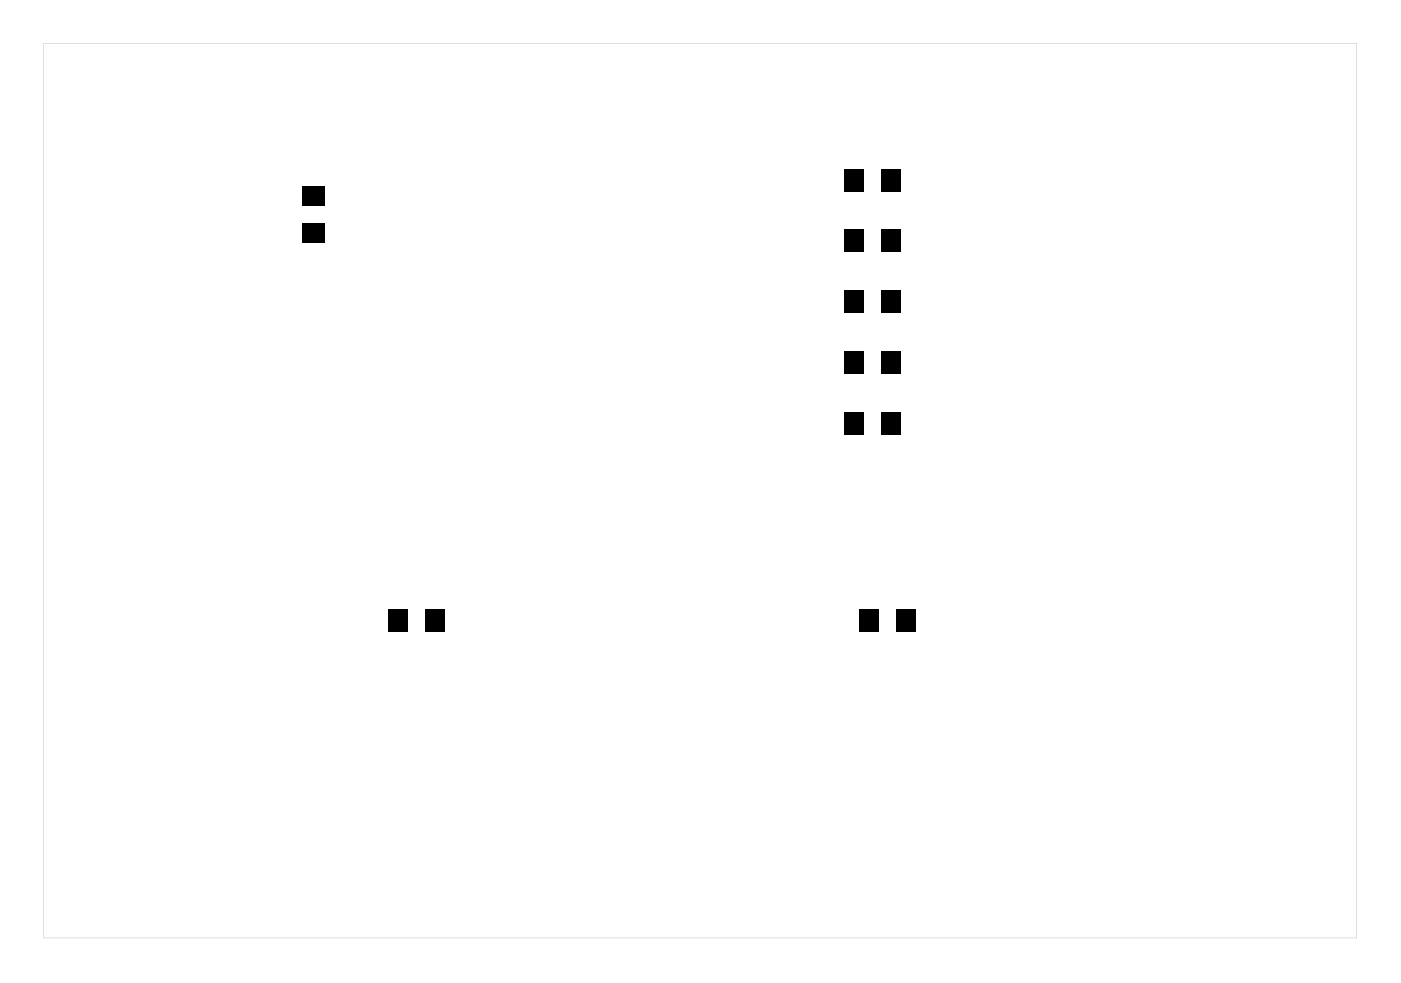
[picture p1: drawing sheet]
<svg xmlns="http://www.w3.org/2000/svg" width="117mm" height="82mm" viewBox="0 0 117 82" stroke-linecap="round" stroke-linejoin="round" font-family="sans-serif">
<g fill="#000">
<path d="M25.3 15.6h1.9v1.6h-1.9zM70.6 14.1h1.6v1.9h-1.6zM73.7 14.1h1.6v1.9h-1.6zM25.3 18.7h1.9v1.6h-1.9zM70.6 34.4h1.6v1.9h-1.6zM70.6 29.4h1.6v1.9h-1.6zM70.6 24.3h1.6v1.9h-1.6zM70.6 19.2h1.6v1.9h-1.6zM73.7 34.4h1.6v1.9h-1.6zM73.7 29.4h1.6v1.9h-1.6zM73.7 24.3h1.6v1.9h-1.6zM73.7 19.2h1.6v1.9h-1.6z"/>
<path d="M32.5 51h1.6v1.9h-1.6zM35.6 51h1.6v1.9h-1.6zM71.8 51h1.6v1.9h-1.6zM74.9 51h1.6v1.9h-1.6z"/>
<path d="M3.6 3.6h109.8v74.8h-109.8zM3.6 3.6v74.8h109.8v-74.8z"/>
</g>
</svg>
